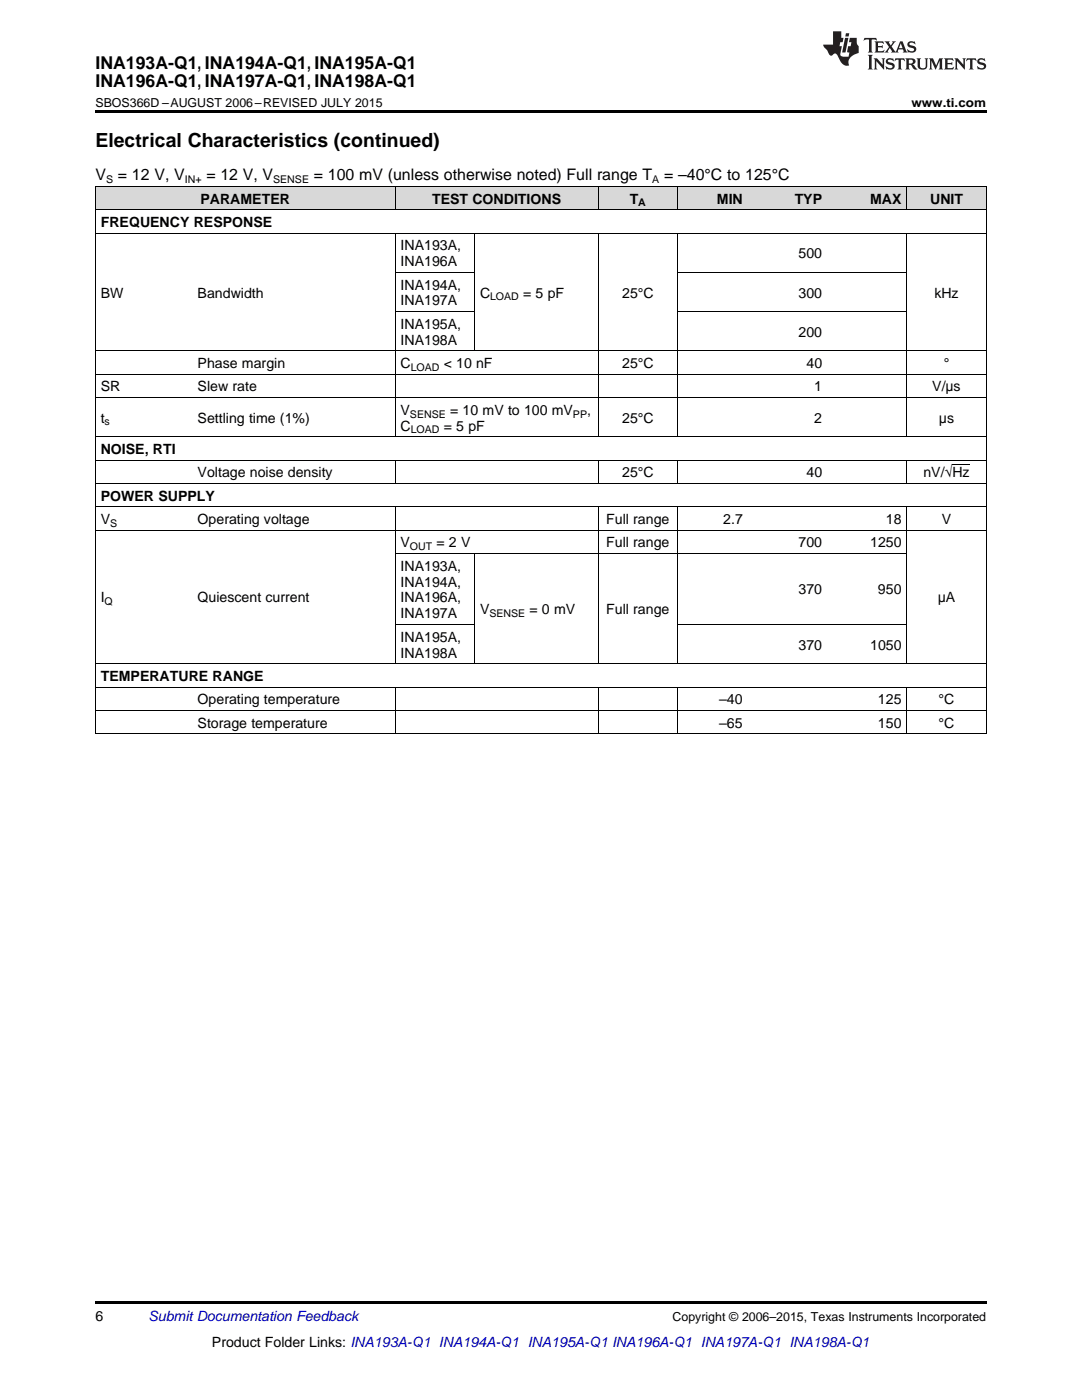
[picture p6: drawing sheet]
<svg xmlns="http://www.w3.org/2000/svg" width="216mm" height="279mm" viewBox="0 0 216 279" stroke-linecap="round" stroke-linejoin="round" font-family="sans-serif">
<defs><g id="words">
<text font-size="3.9" x="19" y="29.3">Electrical Characteristics (continued)</text>
<g font-size="3.5">
<text x="19" y="13.8">INA193A-Q1, INA194A-Q1, INA195A-Q1</text>
<text x="19" y="17.3">INA196A-Q1, INA197A-Q1, INA198A-Q1</text>
</g>
<g font-size="3.2">
<text x="19" y="36">V</text>
<text x="23.5" y="36">= 12 V, V</text>
<text x="41.2" y="36">= 12 V, V</text>
<text x="62.6" y="36">= 100 mV (unless otherwise noted) Full range T</text>
<text x="132.5" y="36">= –40°C to 125°C</text>
</g>
<g font-size="2.8">
<text x="40" y="40.6">PARAMETER</text>
<text x="86.2" y="40.6">TEST CONDITIONS</text>
<text x="125.7" y="40.6">T</text>
<text x="143.1" y="40.6">MIN</text>
<text x="158.6" y="40.6">TYP</text>
<text x="173.6" y="40.6">MAX</text>
<text x="185.6" y="40.6">UNIT</text>
<text x="20.1" y="45.3">FREQUENCY RESPONSE</text>
<text x="79.9" y="50">INA193A,</text>
<text x="79.9" y="53.1">INA196A</text>
<text x="159.3" y="51.5">500</text>
<text x="20.1" y="59.4">BW</text>
<text x="39.4" y="59.4">Bandwidth</text>
<text x="79.9" y="57.8">INA194A,</text>
<text x="95.8" y="59.4">C</text>
<text x="104.4" y="59.4">= 5 pF</text>
<text x="124.1" y="59.4">25°C</text>
<text x="159.3" y="59.4">300</text>
<text x="186.4" y="59.4">kHz</text>
<text x="79.9" y="61">INA197A</text>
<text x="79.9" y="65.6">INA195A,</text>
<text x="79.9" y="68.8">INA198A</text>
<text x="159.3" y="67.2">200</text>
<text x="39.4" y="73.4">Phase margin</text>
<text x="79.9" y="73.4">C</text>
<text x="88.5" y="73.4">&lt; 10 nF</text>
<text x="124.1" y="73.4">25°C</text>
<text x="160.9" y="73.4">40</text>
<text x="188.3" y="73.4">°</text>
<text x="20.1" y="78.1">SR</text>
<text x="39.4" y="78.1">Slew rate</text>
<text x="79.9" y="82.8">V</text>
<text x="89.8" y="82.8">= 10 mV to 100 mV</text>
<text x="117.2" y="82.8">,</text>
<text x="162.5" y="78.1">1</text>
<text x="186" y="78.1">V/μs</text>
<text x="20.1" y="84.3">t</text>
<text x="39.4" y="84.3">Settling time (1%)</text>
<text x="79.9" y="85.9">C</text>
<text x="88.5" y="85.9">= 5 pF</text>
<text x="124.1" y="84.3">25°C</text>
<text x="162.5" y="84.3">2</text>
<text x="187.4" y="84.3">μs</text>
<text x="20.1" y="90.6">NOISE, RTI</text>
<text x="39.4" y="95.2">Voltage noise density</text>
<text x="124.1" y="95.2">25°C</text>
<text x="160.9" y="95.2">40</text>
<text x="184.3" y="95.2">nV/√Hz</text>
<text x="20.1" y="99.9">POWER SUPPLY</text>
<text x="20.1" y="104.6">V</text>
<text x="39.4" y="104.6">Operating voltage</text>
<text x="121" y="104.6">Full range</text>
<text x="144.3" y="104.6">2.7</text>
<text x="176.8" y="104.6">18</text>
<text x="187.9" y="104.6">V</text>
<text x="79.9" y="109.2">V</text>
<text x="79.9" y="113.9">INA193A,</text>
<text x="87.1" y="109.2">= 2 V</text>
<text x="121" y="109.2">Full range</text>
<text x="159.3" y="109.2">700</text>
<text x="173.6" y="109.2">1250</text>
<text x="79.9" y="117.1">INA194A,</text>
<text x="159.3" y="118.6">370</text>
<text x="175.2" y="118.6">950</text>
<text x="20.1" y="120.2">I</text>
<text x="39.4" y="120.2">Quiescent current</text>
<text x="79.9" y="120.2">INA196A,</text>
<text x="79.9" y="123.4">INA197A</text>
<text x="95.8" y="122.6">V</text>
<text x="105.7" y="122.6">= 0 mV</text>
<text x="121" y="122.6">Full range</text>
<text x="187.1" y="120.2">μA</text>
<text x="79.9" y="128.1">INA195A,</text>
<text x="79.9" y="131.2">INA198A</text>
<text x="159.3" y="129.6">370</text>
<text x="173.6" y="129.6">1050</text>
<text x="20.1" y="135.9">TEMPERATURE RANGE</text>
<text x="39.4" y="140.5">Operating temperature</text>
<text x="143.5" y="140.5">–40</text>
<text x="175.2" y="140.5">125</text>
<text x="187.3" y="140.5">°C</text>
<text x="39.4" y="145.2">Storage temperature</text>
<text x="143.5" y="145.2">–65</text>
<text x="175.2" y="145.2">150</text>
<text x="187.3" y="145.2">°C</text>
<text x="19" y="263.6">6</text>
<text x="42.3" y="268.9">Product Folder Links: INA193A-Q1 INA194A-Q1 INA195A-Q1 INA196A-Q1 INA197A-Q1 INA198A-Q1</text>
</g>
<text font-size="2.8" fill="#0000c8" x="29.6" y="263.6">Submit Documentation Feedback</text>
<g font-size="2.5">
<text x="19" y="21.4">SBOS366D –AUGUST 2006–REVISED JULY 2015</text>
<text x="181.9" y="21.4">www.ti.com</text>
<text x="134.2" y="263.6">Copyright © 2006–2015, Texas Instruments Incorporated</text>
</g>
<g font-size="2.1">
<text x="21.2" y="36.6">S</text>
<text x="36.9" y="36.6">IN+</text>
<text x="54.5" y="36.6">SENSE</text>
<text x="127.4" y="41.2">A</text>
<text x="130.1" y="36.6">A</text>
<text x="97.8" y="59.9">LOAD</text>
<text x="82" y="74">LOAD</text>
<text x="81.8" y="83.3">SENSE</text>
<text x="114.3" y="83.3">PP</text>
<text x="20.9" y="84.9">s</text>
<text x="82" y="86.5">LOAD</text>
<text x="22" y="105.1">S</text>
<text x="81.8" y="109.8">OUT</text>
<text x="20.9" y="120.8">Q</text>
<text x="97.6" y="123.1">SENSE</text>
</g>
</g></defs>
<g fill="#d8d8d8">
<path d="M19 37.3h19.4v4.6h-19.4z"/>
<path d="M38.4 37.3h40.5v4.6h-40.5z"/>
<path d="M78.9 37.3h15.8v4.6h-15.8z"/>
<path d="M94.7 37.3h24.7v4.6h-24.7z"/>
<path d="M119.4 37.3h15.8v4.6h-15.8z"/>
<path d="M135.2 37.3h14.1v4.6h-14.1z"/>
<path d="M149.3 37.3h15.8v4.6h-15.8z"/>
<path d="M165.1 37.3h15.9v4.6h-15.9z"/>
<path d="M181 37.3h15.8v4.6h-15.8z"/>
</g>
<path d="M19 22h177.8v.5h-177.8zM19 259.7h177.8v.5h-177.8z" fill="#000"/>
<g fill="none" stroke="#000" stroke-width=".2">
<path d="M19 37.2h177.8M19.1 37.2v109.3M78.8 37.2v4.7M119.3 37.2v4.7M135.2 37.2v4.7M180.9 37.2v4.7M196.8 37.2v109.3M19 46.5h177.8M19 41.9h177.8M78.8 46.6v40.6M78.9 54.3h15.8M94.7 46.6v23.5"/>
<path d="M119.3 46.6v40.6M135.2 46.6v40.6M135.2 54.3h45.8M180.9 46.6v40.6M19 79.3h177.8M19 74.7h177.8M19 70h177.8M78.9 62.2h15.8M135.2 62.2h45.8M19 96.5h177.8M19 91.8h177.8M19 87.2h177.8"/>
<path d="M78.8 91.9v4.6M119.3 91.9v4.6M135.2 91.9v4.6M180.9 91.9v4.6M19 105.8h177.8M19 101.1h177.8M78.8 101.2v31.3M78.9 110.4h102.1M94.7 110.5v22M119.3 101.2v31.3M135.2 101.2v31.3M180.9 101.2v31.3"/>
<path d="M19 137.1h177.8M19 132.5h177.8M78.8 137.2v9.3M78.9 124.6h15.8M119.3 137.2v9.3M135.2 137.2v9.3M135.2 124.6h45.8M180.9 137.2v9.3M19 146.4h177.8M19 141.8h177.8"/>
</g>
<g fill="#231f20">
<path d="M172.5 7.6l-.1 .5 .4-.2h.6v.1v2.1l-.2 .4h.9l-.2-.4v-2.1l.1-.1h.5l.5 .2-.2-.5zM174.5 8.3l.2 .3v1.5l-.2 .4h1.8l.2-.6a1.04 1.04 0 0 1-1.3 .2v-.7h.6l.3 .2v-.6l-.3 .2h-.6v-.6l.8-.1 .4 .3-.2-.5zM176.5 8.3l.9 1.1-.9 1.1h.8l-.2-.2 .4-.7 .5 .7-.2 .2h1.5l-.2-.2 .2-.4h.9l.1 .4-.2 .2h1l-.3-.3-.7-1.9h-.5l-.9 2-.8-1 .9-1h-.8l.1 .3-.4 .5-.3-.6 .1-.2zM179.7 8.6l.4 1h-.7zM181.3 8.4a.63 .63 0 0 0-.2 .7 .63 .63 0 0 0 .6 .4l.6 .2 .1 .2a.75 .75 0 0 1-.7 .4 .75 .75 0 0 1-.6-.5l.1 .7 .1-.1a1.11 1.11 0 0 0 1.5-.6 1.13 1.13 0 0 0-1.2-.8l-.1-.4a1.04 1.04 0 0 1 1.2 .2l-.2-.5-.2 .1-.4-.2zM173.2 10.9l.2 .4v2.2l-.2 .4h1l-.3-.4v-2.2l.3-.4zM174.3 11.6l.3 .4v1.5l-.3 .4h.8l-.2-.4v-1.3l1.5 1.7v-1.9l.2-.4h-.7l.2 .4v.9l-1.1-1.3zM177 11.8a.62 .62 0 0 0-.2 .7 .62 .62 0 0 0 .6 .4l.6 .1 .1 .3a.76 .76 0 0 1-.7 .3 .76 .76 0 0 1-.7-.4l.2 .7 .1-.1a1.11 1.11 0 0 0 1.5-.6 1.13 1.13 0 0 0-1.2-.8l-.1-.4a1.04 1.04 0 0 1 1.2 .2l-.2-.6-.2 .1-.5-.1zM178.7 11.6l-.2 .6a.61 .61 0 0 1 .8-.3v1.6l-.2 .4h.9l-.2-.4v-1.6a.63 .63 0 0 1 .7 .3l-.1-.6zM180.6 11.6l.3 .4v1.5l-.3 .4h1l-.2-.2-.1-.8 .6 .2a.76 .76 0 0 0 1.2 .7l-1-1a.58 .58 0 0 0 .6-.5 .58 .58 0 0 0-.5-.6zM181.4 11.9h.1a.45 .45 0 0 1 .5 .1 .45 .45 0 0 1 .1 .5l-.8 .2zM182.9 11.6l.2 .2a2.17 2.17 0 0 0 .3 1.9 .99 .99 0 0 0 1.6-.6v-1.1l.2-.4h-.7l.2 .2a1.92 1.92 0 0 1-.2 1.8 .6 .6 0 0 1-.9-.5v-1.1l.2-.4zM185.4 11.6l.2 .4v1.5l-.2 .4h.7l-.2-.4v-1.4l.8 1.8 .8-1.8v1.4l-.2 .4h.9l-.2-.4v-1.5l.2-.4h-.8l-.6 1.5-.6-1.5zM188.4 11.6l.2 .4v1.5l-.2 .4h1.8l.1-.6a1.04 1.04 0 0 1-1.2 .1v-.6h.5l.4 .2v-.6l-.4 .2h-.5v-.7h.8l.3 .3-.1-.6zM190.5 11.6l.2 .4v1.5l-.2 .4h.7l-.2-.4v-1.3l1.5 1.7v-1.9l.2-.4h-.7l.2 .4v.9l-1.1-1.3zM192.9 11.6l-.1 .6a.61 .61 0 0 1 .7-.3l.1 1.6-.3 .4h1l-.3-.4 .1-1.6a.63 .63 0 0 1 .7 .3l-.1-.6zM195.2 11.8a.62 .62 0 0 0-.2 .7 .62 .62 0 0 0 .6 .4l.6 .1 .1 .3a.76 .76 0 0 1-.7 .3 .76 .76 0 0 1-.6-.4l.1 .7 .1-.1a1.11 1.11 0 0 0 1.6-.6 1.13 1.13 0 0 0-1.3-.8l-.1-.4a1.04 1.04 0 0 1 1.2 .2l-.1-.6-.2 .1-.5-.1z"/>
<path d="M166.2 6.3v2.6h-1.9v.4l.8 .9a.91 .91 0 0 0 1 .8 .56 .56 0 0 1 .5-.3 .56 .56 0 0 1 .5 .3l.4 .8a1.53 1.53 0 0 0 1.9 1.2 1.54 1.54 0 0 1 1-2.1l.9-.3v-1.4a1.52 1.52 0 0 1-.4-1.6h-1.3l-.2 .8h.5l-.2 .8h-.5l-.1 1v.2l.4 .1-.2 .8a1.93 1.93 0 0 1-1.6-.3l.3-1.8h-.5l.2-.8h.4l.2-.8h-.4v-1.3zM168.6 7.6l-.6 2.9h.7l.6-2.9zM168.8 6.6l-.1 .7h.6l.2-.7z"/>
</g>
<path d="M190 92.8h3.5" fill="none" stroke="#000" stroke-width=".2"/>
<use href="#words"/>
</svg>
